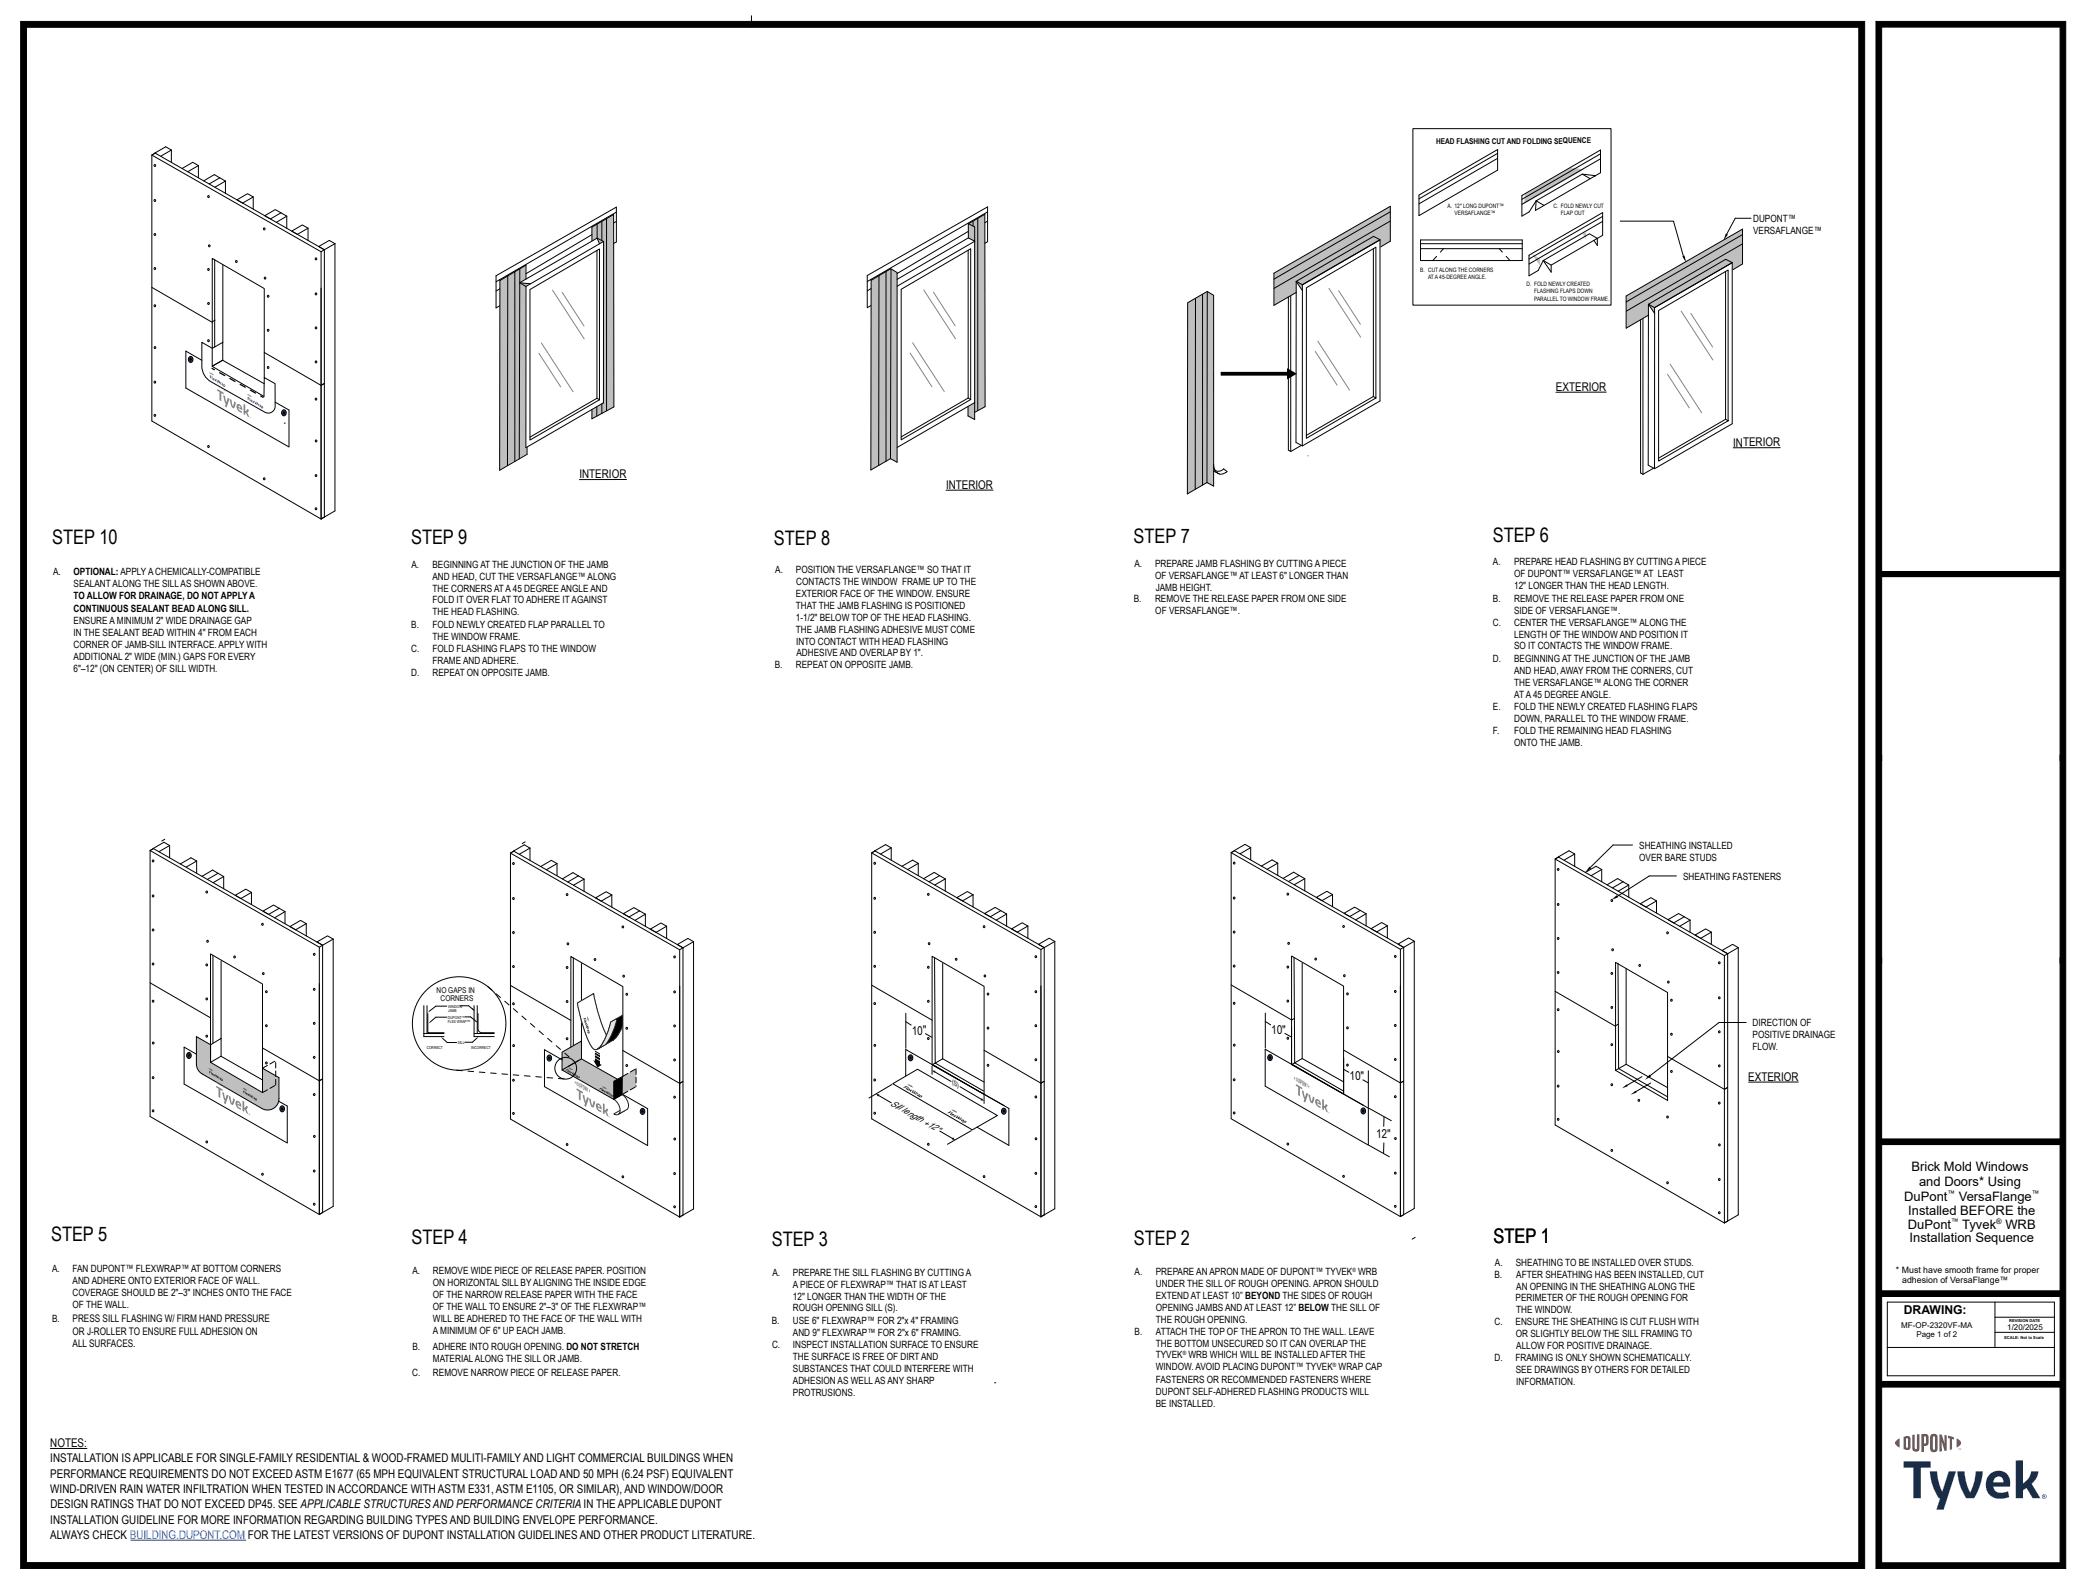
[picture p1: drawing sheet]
<svg xmlns="http://www.w3.org/2000/svg" width="1174mm" height="891mm" viewBox="0 0 1174 891" stroke-linecap="round" stroke-linejoin="round" font-family="sans-serif">
<defs><g id="words">
<g font-size="11.2">
<text x="29" y="305">STEP 10</text>
<text x="230" y="305">STEP 9</text>
<text x="434" y="305">STEP 8</text>
<text x="635" y="304">STEP 7</text>
<text x="837" y="304">STEP 6</text>
<text x="29" y="695">STEP 5</text>
<text x="231" y="697">STEP 4</text>
<text x="433" y="698">STEP 3</text>
<text x="635" y="697">STEP 2</text>
<text x="837" y="696">STEP 1</text>
</g>
<g font-size="7.3">
<text x="1071" y="656">Brick Mold Windows</text>
<text x="1076" y="665">and Doors* Using</text>
<text x="1067" y="673">DuPont</text>
<text x="1098" y="673">VersaFlange</text>
<text x="1069" y="681">Installed BEFORE the</text>
<text x="1069" y="688">DuPont</text>
<text x="1100" y="688">Tyvek</text>
<text x="1124" y="688">WRB</text>
<text x="1070" y="696">Installation Sequence</text>
</g>
<text font-size="6.8" x="1067" y="736">DRAWING:</text>
<g font-size="6.7">
<text x="872" y="219">EXTERIOR</text>
<text x="971" y="250">INTERIOR</text>
<text x="325" y="268">INTERIOR</text>
<text x="530" y="274">INTERIOR</text>
<text x="511" y="580" transform="rotate(-2 511 580)">10&quot;</text>
<text x="713" y="580" transform="rotate(-2 713 580)">10&quot;</text>
<text x="757" y="605" transform="rotate(-2 757 605)">10&quot;</text>
<text x="980" y="606">EXTERIOR</text>
<text x="771" y="638" transform="rotate(-2 771 638)">12&quot;</text>
<text x="28" y="811">NOTES:</text>
<text x="28" y="819">INSTALLATION IS APPLICABLE FOR SINGLE-FAMILY RESIDENTIAL &amp; WOOD-FRAMED MULITI-FAMILY AND LIGHT COMMERCIAL BUILDINGS WHEN</text>
<text x="28" y="828">PERFORMANCE REQUIREMENTS DO NOT EXCEED ASTM E1677 (65 MPH EQUIVALENT STRUCTURAL LOAD AND 50 MPH (6.24 PSF) EQUIVALENT</text>
<text x="28" y="837">WIND-DRIVEN RAIN WATER INFILTRATION WHEN TESTED IN ACCORDANCE WITH ASTM E331, ASTM E1105, OR SIMILAR), AND WINDOW/DOOR</text>
<text x="28" y="845">DESIGN RATINGS THAT DO NOT EXCEED DP45. SEE APPLICABLE STRUCTURES AND PERFORMANCE CRITERIAIN THE APPLICABLE DUPONT</text>
<text x="28" y="854">INSTALLATION GUIDELINE FOR MORE INFORMATION REGARDING BUILDING TYPES AND BUILDING ENVELOPE PERFORMANCE.</text>
<text x="28" y="862">ALWAYS CHECK BUILDING.DUPONT.COM FOR THE LATEST VERSIONS OF DUPONT INSTALLATION GUIDELINES AND OTHER PRODUCT LITERATURE.</text>
</g>
<g font-size="5.8">
<text x="41" y="741">PRESS SILL FLASHING W/ FIRM HAND PRESSURE</text>
<text x="41" y="748">OR J-ROLLER TO ENSURE FULL ADHESION ON</text>
<text x="41" y="755">ALL SURFACES.</text>
</g>
<g font-size="5.6">
<text x="983" y="124">DUPONT™</text>
<text x="983" y="131">VERSAFLANGE™</text>
<text x="636" y="318">A.</text>
<text x="647" y="318">PREPARE JAMB FLASHING BY CUTTING A PIECE</text>
<text x="837" y="317">A.</text>
<text x="849" y="317">PREPARE HEAD FLASHING BY CUTTING A PIECE</text>
<text x="30" y="322">A.</text>
<text x="41" y="322">OPTIONAL: APPLY A CHEMICALLY-COMPATIBLE</text>
<text x="231" y="318">A.</text>
<text x="242" y="318">BEGINNING AT THE JUNCTION OF THE JAMB</text>
<text x="435" y="321">A.</text>
<text x="446" y="321">POSITION THE VERSAFLANGE™ SO THAT IT</text>
<text x="849" y="323">OF DUPONT™ VERSAFLANGE™ AT LEAST</text>
<text x="41" y="329">SEALANT ALONG THE SILL AS SHOWN ABOVE.</text>
<text x="242" y="325">AND HEAD, CUT THE VERSAFLANGE™ ALONG</text>
<text x="446" y="328">CONTACTS THE WINDOW FRAME UP TO THE</text>
<text x="647" y="324">OF VERSAFLANGE™ AT LEAST 6&quot; LONGER THAN</text>
<text x="41" y="336">TO ALLOW FOR DRAINAGE, DO NOT APPLY A</text>
<text x="242" y="331">THE CORNERS AT A 45 DEGREE ANGLE AND</text>
<text x="446" y="334">EXTERIOR FACE OF THE WINDOW. ENSURE</text>
<text x="648" y="331">JAMB HEIGHT.</text>
<text x="849" y="330">12&quot; LONGER THAN THE HEAD LENGTH.</text>
<text x="242" y="338">FOLD IT OVER FLAT TO ADHERE IT AGAINST</text>
<text x="446" y="341">THAT THE JAMB FLASHING IS POSITIONED</text>
<text x="635" y="338">B.</text>
<text x="647" y="338">REMOVE THE RELEASE PAPER FROM ONE SIDE</text>
<text x="837" y="337">B.</text>
<text x="849" y="337">REMOVE THE RELEASE PAPER FROM ONE</text>
<text x="41" y="343">CONTINUOUS SEALANT BEAD ALONG SILL.</text>
<text x="242" y="345">THE HEAD FLASHING.</text>
<text x="446" y="348">1-1/2&quot; BELOW TOP OF THE HEAD FLASHING.</text>
<text x="648" y="344">OF VERSAFLANGE™.</text>
<text x="849" y="344">SIDE OF VERSAFLANGE™.</text>
<text x="41" y="349">ENSURE A MINIMUM 2&quot; WIDE DRAINAGE GAP</text>
<text x="231" y="352">B.</text>
<text x="242" y="352">FOLD NEWLY CREATED FLAP PARALLEL TO</text>
<text x="837" y="351">C.</text>
<text x="849" y="351">CENTER THE VERSAFLANGE™ ALONG THE</text>
<text x="41" y="356">IN THE SEALANT BEAD WITHIN 4&quot; FROM EACH</text>
<text x="242" y="359">THE WINDOW FRAME.</text>
<text x="446" y="354">THE JAMB FLASHING ADHESIVE MUST COME</text>
<text x="849" y="357">LENGTH OF THE WINDOW AND POSITION IT</text>
<text x="41" y="363">CORNER OF JAMB-SILL INTERFACE. APPLY WITH</text>
<text x="231" y="365">C.</text>
<text x="242" y="365">FOLD FLASHING FLAPS TO THE WINDOW</text>
<text x="446" y="361">INTO CONTACT WITH HEAD FLASHING</text>
<text x="849" y="364">SO IT CONTACTS THE WINDOW FRAME.</text>
<text x="41" y="370">ADDITIONAL 2&quot; WIDE (MIN.) GAPS FOR EVERY</text>
<text x="242" y="372">FRAME AND ADHERE.</text>
<text x="446" y="368">ADHESIVE AND OVERLAP BY 1&quot;.</text>
<text x="837" y="371">D.</text>
<text x="849" y="371">BEGINNING AT THE JUNCTION OF THE JAMB</text>
<text x="41" y="377">6&quot;–12&quot; (ON CENTER) OF SILL WIDTH.</text>
<text x="434" y="374">B.</text>
<text x="446" y="374">REPEAT ON OPPOSITE JAMB.</text>
<text x="849" y="378">AND HEAD, AWAY FROM THE CORNERS, CUT</text>
<text x="231" y="378">D.</text>
<text x="242" y="378">REPEAT ON OPPOSITE JAMB.</text>
<text x="849" y="384">THE VERSAFLANGE™ ALONG THE CORNER</text>
<text x="849" y="391">AT A 45 DEGREE ANGLE.</text>
<text x="837" y="398">E.</text>
<text x="849" y="398">FOLD THE NEWLY CREATED FLASHING FLAPS</text>
<text x="849" y="405">DOWN, PARALLEL TO THE WINDOW FRAME.</text>
<text x="837" y="412">F.</text>
<text x="849" y="412">FOLD THE REMAINING HEAD FLASHING</text>
<text x="849" y="418">ONTO THE JAMB.</text>
<text x="919" y="475">SHEATHING INSTALLED</text>
<text x="919" y="482">OVER BARE STUDS</text>
<text x="943" y="493">SHEATHING FASTENERS</text>
<text x="982" y="575">DIRECTION OF</text>
<text x="982" y="582">POSITIVE DRAINAGE</text>
<text x="982" y="588">FLOW.</text>
<text x="499" y="619" transform="rotate(30 499 619)">Sill length +12&quot;</text>
<text x="29" y="713">A.</text>
<text x="41" y="713">FAN DUPONT™ FLEXWRAP™ AT BOTTOM CORNERS</text>
<text x="231" y="714">A.</text>
<text x="243" y="714">REMOVE WIDE PIECE OF RELEASE PAPER. POSITION</text>
<text x="838" y="709">A.</text>
<text x="850" y="709">SHEATHING TO BE INSTALLED OVER STUDS.</text>
<text x="41" y="719">AND ADHERE ONTO EXTERIOR FACE OF WALL.</text>
<text x="433" y="715">A.</text>
<text x="444" y="715">PREPARE THE SILL FLASHING BY CUTTING A</text>
<text x="636" y="714">A.</text>
<text x="648" y="714">PREPARE AN APRON MADE OF DUPONT™ TYVEK WRB</text>
<text x="838" y="716">B.</text>
<text x="850" y="716">AFTER SHEATHING HAS BEEN INSTALLED, CUT</text>
<text x="41" y="726">COVERAGE SHOULD BE 2&quot;–3&quot; INCHES ONTO THE FACE</text>
<text x="243" y="721">ON HORIZONTAL SILL BY ALIGNING THE INSIDE EDGE</text>
<text x="444" y="722">A PIECE OF FLEXWRAP™ THAT IS AT LEAST</text>
<text x="648" y="721">UNDER THE SILL OF ROUGH OPENING. APRON SHOULD</text>
<text x="850" y="723">AN OPENING IN THE SHEATHING ALONG THE</text>
<text x="243" y="727">OF THE NARROW RELEASE PAPER WITH THE FACE</text>
<text x="444" y="728">12&quot; LONGER THAN THE WIDTH OF THE</text>
<text x="648" y="728">EXTEND AT LEAST 10” BEYOND THE SIDES OF ROUGH</text>
<text x="849" y="729">PERIMETER OF THE ROUGH OPENING FOR</text>
<text x="41" y="733">OF THE WALL.</text>
<text x="243" y="734">OF THE WALL TO ENSURE 2&quot;–3&quot; OF THE FLEXWRAP™</text>
<text x="444" y="735">ROUGH OPENING SILL (S).</text>
<text x="648" y="734">OPENING JAMBS AND AT LEAST 12” BELOW THE SILL OF</text>
<text x="850" y="736">THE WINDOW.</text>
<text x="29" y="741">B.</text>
<text x="243" y="741">WILL BE ADHERED TO THE FACE OF THE WALL WITH</text>
<text x="433" y="742">B.</text>
<text x="444" y="742">USE 6&quot; FLEXWRAP™ FOR 2&quot;x 4&quot; FRAMING</text>
<text x="648" y="741">THE ROUGH OPENING.</text>
<text x="838" y="743">C.</text>
<text x="849" y="743">ENSURE THE SHEATHING IS CUT FLUSH WITH</text>
<text x="243" y="748">A MINIMUM OF 6&quot; UP EACH JAMB.</text>
<text x="444" y="749">AND 9&quot; FLEXWRAP™ FOR 2&quot;x 6&quot; FRAMING.</text>
<text x="636" y="748">B.</text>
<text x="648" y="748">ATTACH THE TOP OF THE APRON TO THE WALL. LEAVE</text>
<text x="850" y="749">OR SLIGHTLY BELOW THE SILL FRAMING TO</text>
<text x="433" y="756">C.</text>
<text x="444" y="756">INSPECT INSTALLATION SURFACE TO ENSURE</text>
<text x="648" y="754">THE BOTTOM UNSECURED SO IT CAN OVERLAP THE</text>
<text x="850" y="756">ALLOW FOR POSITIVE DRAINAGE.</text>
<text x="231" y="756">B.</text>
<text x="243" y="756">ADHERE INTO ROUGH OPENING. DO NOT STRETCH</text>
<text x="648" y="761">TYVEK WRB WHICH WILL BE INSTALLED AFTER THE</text>
<text x="243" y="763">MATERIAL ALONG THE SILL OR JAMB.</text>
<text x="444" y="762">THE SURFACE IS FREE OF DIRT AND</text>
<text x="648" y="768">WINDOW. AVOID PLACING DUPONT™ TYVEK WRAP CAP</text>
<text x="838" y="763">D.</text>
<text x="849" y="763">FRAMING IS ONLY SHOWN SCHEMATICALLY.</text>
<text x="231" y="771">C.</text>
<text x="243" y="771">REMOVE NARROW PIECE OF RELEASE PAPER.</text>
<text x="444" y="769">SUBSTANCES THAT COULD INTERFERE WITH</text>
<text x="850" y="769">SEE DRAWINGS BY OTHERS FOR DETAILED</text>
<text x="444" y="776">ADHESION AS WELL AS ANY SHARP</text>
<text x="648" y="775">FASTENERS OR RECOMMENDED FASTENERS WHERE</text>
<text x="850" y="776">INFORMATION.</text>
<text x="444" y="782">PROTRUSIONS.</text>
<text x="648" y="781">DUPONT SELF-ADHERED FLASHING PRODUCTS WILL</text>
<text x="648" y="788">BE INSTALLED.</text>
</g>
<g font-size="4.9">
<text x="1063" y="713">* Must have smooth frame for proper</text>
<text x="1066" y="719">adhesion of VersaFlange™</text>
</g>
<g font-size="4.5">
<text x="805" y="81">HEAD FLASHING CUT AND FOLDING SEQUENCE</text>
<text x="245" y="556">NO GAPS IN</text>
<text x="247" y="561">CORNERS</text>
<text x="1066" y="744">MF-OP-2320VF-MA</text>
<text x="1074" y="749">Page 1 of 2</text>
<text x="1125" y="745">1/20/2025</text>
</g>
<g font-size="4.2">
<text x="1092" y="670">™</text>
<text x="1139" y="670">™</text>
<text x="1094" y="686">™</text>
<text x="1119" y="686">®</text>
</g>
<text font-size="4" x="534" y="608" transform="rotate(30 534 608)">(S)</text>
<g font-size="3.4">
<text x="811" y="117">A. 12&quot; LONG DUPONT™</text>
<text x="871" y="116">C. FOLD NEWLY CUT</text>
<text x="815" y="121">VERSAFLANGE™</text>
<text x="875" y="120">FLAP OUT</text>
<text x="796" y="153">B. CUT ALONG THE CORNERS</text>
<text x="800" y="157">AT A 45-DEGREE ANGLE.</text>
<text x="856" y="160">D. FOLD NEWLY CREATED</text>
<text x="860" y="164">FLASHING FLAPS DOWN</text>
<text x="860" y="168">PARALLEL TO WINDOW FRAME.</text>
</g>
<g font-size="3.3">
<text x="758" y="712">®</text>
<text x="663" y="759">®</text>
<text x="747" y="766">®</text>
</g>
<g font-size="2.3">
<text x="1126" y="741">REVISION DATE</text>
<text x="1123" y="750">SCALE: Not to Scale</text>
</g>
<g font-size="2.2">
<text x="251" y="567">JAMB</text>
<text x="251" y="565">WINDOW</text>
<text x="251" y="573">FLEX WRAP™</text>
<text x="251" y="571">DUPONT™</text>
<text x="239" y="588">CORRECT</text>
<text x="257" y="585">SILL</text>
<text x="264" y="588">INCORRECT</text>
</g>
</g></defs>
<!-- layer: G-ANNO-TTLB -->
<g fill="none" stroke="#000" stroke-width=".56">
<path d="M12 12h1033v867h-1033zM15 15h1027v861h-1027zM421 9v6M1051 12h107v867h-107zM1055 15h100v861h-100zM1055 323h100M1055 638h100M1055 641h100M1055 723h100M1055 726h100M1058 730h93v41h-93zM1118 738h33"/>
<path d="M1118 730v25M1058 755h93M1118 746h33M1055 774h100M1055 777h100"/>
</g>
<g fill="#000">
<path d="M1055 320h100v3h-100z" fill-rule="evenodd"/>
<path d="M1055 638h100v3h-100z" fill-rule="evenodd"/>
<path d="M1055 723h100v3h-100z" fill-rule="evenodd"/>
<path d="M1055 774h100v3h-100z" fill-rule="evenodd"/>
<path d="M12 12h1033v867h-1033zM15 15v861h1027v-861z" fill-rule="evenodd"/>
<path d="M1051 12h107v867h-107zM1055 15v861h100v-861z" fill-rule="evenodd"/>
</g>
<g fill="#e11b22">
<path d="M1097 806a2.6 2.6 0 0 1 2 2 2.6 2.6 0 0 1-2 3z"/>
<path d="M1063 807l2-1v5a2.5 2.5 0 0 1-2-4z"/>
<path d="M1072 804h1v7a.7 .7 0 0 0 1 1 .6 .6 0 0 0 0-1v-7h2v8a2 2 0 0 1-2 1 2 2 0 0 1-2-1z"/>
<path d="M1087 804h1l2 5v-5h1v9h-1l-2-6v6h-1z"/>
<path d="M1092 804l3 1v2l-1-1v6h-1v-6h-1z"/>
<path d="M1098 812h1h-1z"/>
<path d="M1068 806h1v5h-1zM1067 805v7h1a1.8 1.8 0 0 0 3-1v-5a2.3 2.3 0 0 0-2-2 2.3 2.3 0 0 0-2 1z"/>
<path d="M1083 805h1l1 7a.6 .6 0 0 1-1 0 .6 .6 0 0 1-1 0zM1082 804v1v7a2.1 2.1 0 0 0 2 2 2.1 2.1 0 0 0 2-2v-7a2.1 2.1 0 0 0-1-2 2.1 2.1 0 0 0-3 1z"/>
<path d="M1078 805h1v4h-1zM1077 803v11h1v-4l3-1v-4a2.8 2.8 0 0 0-4-2z"/>
</g>
<g fill="#17477e">
<path d="M1130 818h4v13a9 9 0 0 0 4-7h4a10 10 0 0 1-3 7l5 8h-5l-3-5-2 1v4h-4z"/>
<path d="M1067 819h15v3h-5v17h-5v-17h-5z"/>
<path d="M1097 824h4l1 6 2 6 2-6 1-6h4l-1 8-4 7h-4l-4-7z"/>
<path d="M1082 824h4v6l3 6 3-12h4l-7 22h-4l2-7-3-5z"/>
<path d="M1118 828l-1 2h6a2.7 2.7 0 0 0-1-2 2.7 2.7 0 0 0-4 0zM1115 826a7 7 0 0 1 9-1 7 7 0 0 1 3 8h-10a5 5 0 0 0 8 3l1 3a9 9 0 0 1-10 0 9 9 0 0 1-3-10z"/>
<path d="M1145 838h1v1h-1zM1145 838a1 1 0 0 0 2 0 1 1 0 0 0-2 0zM1144 839a1.5 1.5 0 0 1 3 0 1.5 1.5 0 0 1-3 0z"/>
</g>
<!-- layer: .ATI-HATCH -->
<path d="M344 624l4-2 1 1 1-1-4 3z" fill="#fff"/>
<path d="M344 624l4-2 1 1 1-1-4 3z" fill="none" stroke="#231f20" stroke-width=".56"/>
<g fill="#fff" stroke="#231f20" stroke-width=".56">
<path d="M344 616l5-3 2 9-4 2a6 6 0 0 0-3-8z"/>
<path d="M349 613a6 6 0 0 1 2 9z"/>
</g>
<g fill="#808080">
<path d="M859 142l4 3v4z"/>
<path d="M887 131l2-1v4z"/>
<path d="M335 133l3 2-2 2z"/>
<path d="M924 170l3 6v-4zM924 170l3 2 44-25-4-2z" fill-rule="evenodd"/>
<path d="M937 151h6l34-19v-4zM943 151h9l25-14v-5zM911 166v3l32-18h-6zM911 169v5l41-23h-9zM911 175v9l13-7v-2zM911 174v1h13v-4l43-26 4 2v4l6-3v-11z" fill-rule="evenodd"/>
<path d="M674 165v107l3-2v-107zM677 163l-1 107 4 2v-106z" fill-rule="evenodd"/>
<path d="M543 125v8l3 2v-8zM488 157v106l4-2 1-107zM493 154l-1 107 5-3v-106zM497 152v106l2-1v-106zM499 151v106l4 2v-106z" fill-rule="evenodd"/>
<path d="M543 125l2 2v-3zM545 124v3h1v104l2-1v-108zM548 122v108l4-2v-108z" fill-rule="evenodd"/>
<path d="M881 94l4 3 3-2zM855 109l-1 5 5-2z" fill-rule="evenodd"/>
<path d="M855 109l26-15 4 3-26 15z" fill-rule="evenodd"/>
<path d="M670 167v107l4-2v-107zM666 170v107l4-3v-107z" fill-rule="evenodd"/>
<path d="M315 590l11-7v10l20 12 10-6v10l-12 7-29-17z" fill-rule="evenodd"/>
<path d="M726 158l4 5v-3zM727 158l3 2 43-26-3-2z" fill-rule="evenodd"/>
<path d="M740 138h6l33-19v-3zM746 138h8l25-14v-5zM714 153v4l32-19h-6zM714 157v4l40-23h-8zM714 162v9l13-7v-2zM714 161v1h13v-4l43-26 3 2v4l6-3v-11z" fill-rule="evenodd"/>
<path d="M543 228l3-2v9l-3-2z" fill-rule="evenodd"/>
<path d="M280 157v106l4-2v-107zM284 154v107l4-3v-106zM288 152l1 106 2-1v-107zM291 151v106l4-3v-4v1v-91l2-1-6-1 4-2v-8z" fill-rule="evenodd"/>
<path d="M337 124v3zM337 124v11h1v91h-1v6l3-2v-107zM340 123v107l4-2v-108z" fill-rule="evenodd"/>
<path d="M334 228l3-2v6l-3 1z" fill-rule="evenodd"/>
<path d="M332 127l3-1v7l-3 2z" fill-rule="evenodd"/>
<path d="M335 126l2-2v11l-2-2z" fill-rule="evenodd"/>
<path d="M332 230l2-2v5l-2 2z" fill-rule="evenodd"/>
<path d="M110 581l8 4v10l29 17v-14l9 6v12a6 6 0 0 1-9 5l-34-19a6 6 0 0 1-3-6z" fill-rule="evenodd"/>
</g>
<!-- layer: wall scratch -->
<g fill="none" stroke="#000" stroke-width=".56">
<path d="M85 87l95 54M85 87v149l95 55M87 86l95 54M96 84l-6 3M96 84l-3-2-8 5M96 84v7M111 93v7M111 93l-3-2-6 3M111 93l-6 3M123 100l-6 3M123 100l3 1M123 100l-3-2-6 3"/>
<path d="M126 101v7M126 101l-6 4M133 112l6-3 3 1-6 4zM142 110v7M157 119l4 2M148 121l6-4 3 2-5 4zM161 121v7M161 121l-6 4M163 129l6-3 4 2-6 3zM173 128v7M182 140v150M188 137v149l-8 5"/>
<path d="M188 137l-8 4M188 137l-3-2-6 3 3 2M180 141v150M85 161l34 20M121 179l-2 1M119 195v-50l29 17v50M148 197l32 19 2-1M84 477l95 54v149M84 477v149l95 54M86 475l95 55M95 474v7M95 474l-3-2-8 5"/>
<path d="M95 474l-6 3M286 478l95 54v150M286 478v149l95 55M288 477l95 54M288 477l-2 1M297 475l-3-2-6 4M297 475v7M297 475l-6 4M489 478l94 54v150M489 478v149l94 55M490 477l95 54M499 475v7"/>
<path d="M499 475l-3-2-7 5M499 475l-5 3M690 478l95 54v150l8-5v-150M690 478v149M692 477h.1M692 477l95 54M701 475v7M701 475l-3-2-8 5M701 475l-6 3M110 482v7M110 482l-3-1-6 3M110 482l-6 4"/>
<path d="M122 489l-6 4M122 489l3 2M122 489l-3-2-6 4M125 491v7M125 491l-6 4M312 484l-6 3M312 484v7M312 484l-3-2-6 4M324 491l-6 3M324 491l3 2M324 491l-3-2-6 3M327 493v6"/>
<path d="M327 493l-6 3M515 484l-4-2-6 3M515 484l-6 3M515 484v7M527 491l-6 3M527 491l3 1M527 491l-3-2-6 3M530 492v7M530 492l-6 4M716 484l-3-2-6 3M716 484l-6 3M716 484v6"/>
<path d="M728 490l-6 4M728 490l3 2M728 490l-3-1-6 3M731 492l-6 4M731 492v7M132 502l6-4 3 2-6 3zM141 500v7M147 511l6-4 3 2-5 3zM156 509l4 2M160 511v7M160 511l-6 3M163 519l5-3 4 2-6 3z"/>
<path d="M172 518v6M334 503l6-3 3 1-6 4zM343 501v7M349 512l6-3 3 1-5 4zM358 510l4 2M362 512v7M362 512l-6 4M374 519v7M536 503l6-3 3 1-6 4zM545 501v7M552 512l6-4 3 2-6 4zM561 510l3 2"/>
<path d="M564 512v7M564 512l-6 4M576 519v7M738 503l6-4 3 2-6 4zM747 501v7M753 512l6-4 3 2-6 4zM762 510l4 2M766 512v7M766 512l-6 3M778 519v7M181 530v149M187 526v150l-8 4"/>
<path d="M187 526l-8 5M187 526l-3-2-6 4 3 2M364 521l6-4 4 2-6 3zM383 531v150M389 528v149l-8 5M389 528l-8 4M389 528l-3-2-6 3 3 2M522 536l30 17v60l-30-17zM567 520l6-3 3 2-6 3zM585 531v150M591 527v150l-8 5M591 527l-7 5"/>
<path d="M591 527l-3-1-6 3 3 2M724 536l29 17v60l-29-17zM768 520l6-3 4 2-6 3zM787 531v150M793 527l-4-1-5 3 3 2M793 527l-8 5M84 551l34 19M286 552l34 20M489 552l33 20M690 552l34 19M725 571h-1M907 574l-1 1"/>
<path d="M118 585v-51l29 17v51M147 587l32 19 2-2M320 587v-51l29 17v50M349 589l32 18 2-1M552 588l31 19 2-1M753 588l32 19 2-1"/>
<circle cx="87" cy="93" r=".5"/>
<circle cx="87" cy="112" r=".5"/>
<circle cx="117" cy="110" r=".5"/>
<circle cx="87" cy="131" r=".5"/>
<circle cx="117" cy="138" r=".5"/>
<circle cx="148" cy="128" r=".5"/>
<circle cx="87" cy="150" r=".5"/>
<circle cx="117" cy="151" r=".5"/>
<circle cx="132" cy="146" r=".5"/>
<circle cx="149" cy="156" r=".5"/>
<circle cx="177" cy="145" r=".5"/>
<circle cx="87" cy="171" r=".5"/>
<circle cx="117" cy="170" r=".5"/>
<circle cx="150" cy="166" r=".5"/>
<circle cx="177" cy="165" r=".5"/>
<circle cx="87" cy="195" r=".5"/>
<circle cx="117" cy="191" r=".5"/>
<circle cx="150" cy="185" r=".5"/>
<circle cx="177" cy="184" r=".5"/>
<circle cx="87" cy="214" r=".5"/>
<circle cx="150" cy="206" r=".5"/>
<circle cx="177" cy="203" r=".5"/>
<circle cx="87" cy="233" r=".5"/>
<circle cx="177" cy="224" r=".5"/>
<circle cx="117" cy="250" r=".5"/>
<circle cx="177" cy="247" r=".5"/>
<circle cx="148" cy="268" r=".5"/>
<circle cx="177" cy="266" r=".5"/>
<circle cx="177" cy="285" r=".5"/>
<circle cx="86" cy="482" r=".5"/>
<circle cx="116" cy="500" r=".5"/>
<circle cx="288" cy="484" r=".5"/>
<circle cx="490" cy="484" r=".5"/>
<circle cx="692" cy="484" r=".5"/>
<circle cx="86" cy="502" r=".5"/>
<circle cx="147" cy="518" r=".5"/>
<circle cx="288" cy="503" r=".5"/>
<circle cx="318" cy="501" r=".5"/>
<circle cx="349" cy="519" r=".5"/>
<circle cx="490" cy="503" r=".5"/>
<circle cx="520" cy="501" r=".5"/>
<circle cx="552" cy="519" r=".5"/>
<circle cx="692" cy="503" r=".5"/>
<circle cx="722" cy="501" r=".5"/>
<circle cx="753" cy="519" r=".5"/>
<circle cx="86" cy="521" r=".5"/>
<circle cx="116" cy="527" r=".5"/>
<circle cx="131" cy="536" r=".5"/>
<circle cx="176" cy="535" r=".5"/>
<circle cx="288" cy="522" r=".5"/>
<circle cx="318" cy="529" r=".5"/>
<circle cx="333" cy="538" r=".5"/>
<circle cx="378" cy="536" r=".5"/>
<circle cx="490" cy="522" r=".5"/>
<circle cx="521" cy="529" r=".5"/>
<circle cx="536" cy="537" r=".5"/>
<circle cx="581" cy="536" r=".5"/>
<circle cx="692" cy="522" r=".5"/>
<circle cx="722" cy="529" r=".5"/>
<circle cx="737" cy="537" r=".5"/>
<circle cx="782" cy="536" r=".5"/>
<circle cx="86" cy="540" r=".5"/>
<circle cx="116" cy="560" r=".5"/>
<circle cx="116" cy="541" r=".5"/>
<circle cx="148" cy="545" r=".5"/>
<circle cx="149" cy="556" r=".5"/>
<circle cx="176" cy="554" r=".5"/>
<circle cx="288" cy="541" r=".5"/>
<circle cx="318" cy="542" r=".5"/>
<circle cx="350" cy="547" r=".5"/>
<circle cx="351" cy="557" r=".5"/>
<circle cx="378" cy="556" r=".5"/>
<circle cx="490" cy="541" r=".5"/>
<circle cx="520" cy="542" r=".5"/>
<circle cx="552" cy="547" r=".5"/>
<circle cx="554" cy="557" r=".5"/>
<circle cx="581" cy="556" r=".5"/>
<circle cx="692" cy="541" r=".5"/>
<circle cx="722" cy="542" r=".5"/>
<circle cx="753" cy="547" r=".5"/>
<circle cx="755" cy="557" r=".5"/>
<circle cx="782" cy="555" r=".5"/>
<circle cx="86" cy="561" r=".5"/>
<circle cx="149" cy="575" r=".5"/>
<circle cx="176" cy="573" r=".5"/>
<circle cx="288" cy="562" r=".5"/>
<circle cx="318" cy="561" r=".5"/>
<circle cx="351" cy="576" r=".5"/>
<circle cx="378" cy="575" r=".5"/>
<circle cx="490" cy="562" r=".5"/>
<circle cx="520" cy="561" r=".5"/>
<circle cx="554" cy="576" r=".5"/>
<circle cx="581" cy="575" r=".5"/>
<circle cx="692" cy="562" r=".5"/>
<circle cx="722" cy="561" r=".5"/>
<circle cx="755" cy="576" r=".5"/>
<circle cx="782" cy="575" r=".5"/>
<circle cx="86" cy="584" r=".5"/>
<circle cx="116" cy="580" r=".5"/>
<circle cx="149" cy="596" r=".5"/>
<circle cx="176" cy="592" r=".5"/>
<circle cx="288" cy="586" r=".5"/>
<circle cx="318" cy="582" r=".5"/>
<circle cx="351" cy="597" r=".5"/>
<circle cx="378" cy="594" r=".5"/>
<circle cx="490" cy="586" r=".5"/>
<circle cx="520" cy="582" r=".5"/>
<circle cx="554" cy="597" r=".5"/>
<circle cx="581" cy="594" r=".5"/>
<circle cx="692" cy="586" r=".5"/>
<circle cx="722" cy="582" r=".5"/>
<circle cx="755" cy="597" r=".5"/>
<circle cx="782" cy="594" r=".5"/>
<circle cx="86" cy="604" r=".5"/>
<circle cx="176" cy="613" r=".5"/>
<circle cx="288" cy="605" r=".5"/>
<circle cx="378" cy="615" r=".5"/>
<circle cx="490" cy="605" r=".5"/>
<circle cx="581" cy="615" r=".5"/>
<circle cx="692" cy="605" r=".5"/>
<circle cx="782" cy="614" r=".5"/>
<circle cx="86" cy="622" r=".5"/>
<circle cx="116" cy="640" r=".5"/>
<circle cx="176" cy="637" r=".5"/>
<circle cx="288" cy="624" r=".5"/>
<circle cx="378" cy="638" r=".5"/>
<circle cx="490" cy="624" r=".5"/>
<circle cx="581" cy="638" r=".5"/>
<circle cx="692" cy="624" r=".5"/>
<circle cx="782" cy="638" r=".5"/>
<circle cx="147" cy="658" r=".5"/>
<circle cx="176" cy="656" r=".5"/>
<circle cx="318" cy="641" r=".5"/>
<circle cx="349" cy="659" r=".5"/>
<circle cx="378" cy="657" r=".5"/>
<circle cx="520" cy="641" r=".5"/>
<circle cx="552" cy="659" r=".5"/>
<circle cx="581" cy="657" r=".5"/>
<circle cx="722" cy="641" r=".5"/>
<circle cx="753" cy="659" r=".5"/>
<circle cx="782" cy="657" r=".5"/>
<circle cx="176" cy="675" r=".5"/>
<circle cx="378" cy="676" r=".5"/>
<circle cx="581" cy="676" r=".5"/>
<circle cx="782" cy="676" r=".5"/>
</g>
<!-- layer: TYVEK -->
<g fill="none" stroke="#000" stroke-width=".56">
<path d="M839 86l-44 25M839 89l-44 25M887 98h7M897 86l-44 26M897 89l-44 25M795 109l44-25v11l-44 26zM861 113l26-15 4 2-26 15zM891 100l6-3v-13l-44 26v11l4-2 4-6v5l4-3M796 134h57v12h-57zM796 137h57M796 139h57M893 135l2 3v-4l3-2v-13l-41 24v12l5-3 3-6 4 6v-3"/>
<path d="M898 121l-41 24M898 124l-41 24M908 124h30l6 20M976 137l-65 37M977 131l-66 38M865 146l26-15 4 3-26 15zM967 152v83M971 151l6-3v-20l-66 38v18l13-7v84l3 2v-87M677 163l-11 7M680 165v95a4 4 0 0 0 2 5 4 4 0 0 0 6-1M919 179v86l2 1M921 179v87"/>
<path d="M924 170l3 6M927 172v4M927 172l44-25v90l-44 26M930 174l39-23v85l-39 22zM967 235l-37 22M967 235l2 1M733 255h.1M680 260v12M686 263l2 1M927 262l-6 4M883 478v7M883 478l-4-1-6 3"/>
<path d="M883 478l-6 4M898 487l-6 4M898 487v7M898 487l-3-2-6 4M910 494l-6 3M910 494l3 2M910 494l-3-2-6 4M913 496l-6 3M913 496v7M919 506l6-3 3 2-6 3zM928 505v7M935 515l6-3 3 2-6 3z"/>
<path d="M944 514l3 2M947 516v6M947 516l-6 3M326 540v43M528 540v53M725 536l1 59M730 540v53M950 524l6-4 3 2-6 4zM959 522v7M965 533l6-4 3 2-6 3zM974 531v150l-6 3M911 543v53"/>
<path d="M325 594l-5 2M528 593l24 13M528 593l-4 3M724 596l40 23M726 595l27 16M726 595l-2 1M730 593l23 13M730 593l-4 2M911 596l-4 3M911 596l24 13M793 693l-2 1"/>
</g>
<path d="M942 174l18 28M948 176l12 18M935 210l12 19M936 204l18 27" fill="none" stroke="#848484" stroke-width=".56"/>
<path d="M803 146l6-7M846 146l-6-7" fill="none" stroke="#000" stroke-width=".56" stroke-dasharray="3.2 3.2"/>
<circle cx="712" cy="593" r="1.5" fill="#003d71"/>
<g fill="none" stroke="#000" stroke-width=".56">
<path d="M711 593h1M712 592v1"/>
<circle cx="712" cy="593" r="1.5"/>
<circle cx="712" cy="593" r=".4"/>
</g>
<circle cx="764" cy="623" r="1.5" fill="#003d71"/>
<g fill="none" stroke="#000" stroke-width=".56">
<path d="M792 72h111v99h-111zM294 472l-1 1M872 481l94 54M872 481v149l94 55 2-1v-150M873 480h.1M873 480l95 54M873 480l-1 1M524 537v59M905 539l30 17v61l-30-17zM968 534l-1 1M872 555l33 20M238 563v18h11"/>
<path d="M238 579h11M239 563v16M240 568v11h9M258 564h5l3 2M261 570h3l3 2M266 563v18h11M266 579h11M267 563v16M268 568v8l1 2 1 1h7M709 572l3 2M709 568v19M720 579l4 2"/>
<path d="M724 575v21M267 582l-2 2h-5M305 588l10 6M315 590l11-7v10l-11 6zM315 599l29 17 5-3M320 596l-1 1M326 593l20 12M522 597v5M524 596l27 15M524 596l-2 1 41 22M709 588l58 33v21l-58-33zM753 599l3 2"/>
<path d="M753 593v20M767 600v20M935 592l31 18 2-1M349 613l14 8M492 614l8 4M500 608l-13 7M500 607l14-8 45 26-14 8zM524 600l9 6M538 609l12 7M552 614v4M764 605l3 2M527 634l7 4"/>
<path d="M544 633l-13 8M690 627l95 55M764 622h.1M764 622v1M767 621l13 7M776 626v5M767 642l12 6M776 640l-1 6M557 775h1"/>
<circle cx="873" cy="487" r=".5"/>
<circle cx="873" cy="507" r=".5"/>
<circle cx="903" cy="505" r=".5"/>
<circle cx="873" cy="526" r=".5"/>
<circle cx="904" cy="532" r=".5"/>
<circle cx="935" cy="523" r=".5"/>
<circle cx="964" cy="539" r=".5"/>
<circle cx="873" cy="545" r=".5"/>
<circle cx="903" cy="545" r=".5"/>
<circle cx="919" cy="541" r=".5"/>
<circle cx="935" cy="550" r=".5"/>
<circle cx="964" cy="559" r=".5"/>
<circle cx="257" cy="573" r="26"/>
<circle cx="873" cy="566" r=".5"/>
<circle cx="903" cy="564" r=".5"/>
<circle cx="937" cy="560" r=".5"/>
<circle cx="937" cy="579" r=".5"/>
<circle cx="964" cy="578" r=".5"/>
<circle cx="317" cy="599" r="6"/>
<circle cx="873" cy="589" r=".5"/>
<circle cx="903" cy="585" r=".5"/>
<circle cx="964" cy="597" r=".5"/>
<circle cx="873" cy="608" r=".5"/>
<circle cx="903" cy="608" r=".5"/>
<circle cx="918" cy="616" r=".5"/>
<circle cx="937" cy="600" r=".5"/>
<circle cx="964" cy="618" r=".5"/>
<circle cx="764" cy="623" r="1.5"/>
<circle cx="764" cy="622" r=".4"/>
<circle cx="873" cy="627" r=".5"/>
<circle cx="935" cy="626" r=".5"/>
<circle cx="903" cy="645" r=".5"/>
<circle cx="964" cy="641" r=".5"/>
<circle cx="935" cy="663" r=".5"/>
<circle cx="964" cy="661" r=".5"/>
<circle cx="964" cy="679" r=".5"/>
</g>
<path d="M356 599v10M349 613l7-4M349 603l7-4" fill="none" stroke="#000" stroke-width=".56" stroke-dasharray="3.2 1.6"/>
<path d="M273 553l48 41M316 605l-60-5" fill="none" stroke="#000" stroke-width=".56" stroke-dasharray="3.2 3.2"/>
<path d="M265 565l1 1-2-1zM267 572l1 1-1-1zM267 582l1-1-1 1zM523 600h2h-1v1zM491 613h2l-1 1v1zM550 615l1 2-2-1h1zM534 637l1 2-2-1h1z" fill="#000"/>
<circle cx="510" cy="593" r="1.5" fill="#003d71"/>
<g fill="none" stroke="#000" stroke-width=".56">
<path d="M510 593h1M510 592v1"/>
<circle cx="510" cy="593" r="1.5"/>
<circle cx="510" cy="593" r=".4"/>
</g>
<circle cx="562" cy="623" r="1.5" fill="#003d71"/>
<g fill="none" stroke="#000" stroke-width=".56">
<path d="M321 537v49M508 572l3 2M508 568v19M519 579l3 2M508 603v-15l57 33v21l-17-10M562 623h1M563 622v1"/>
<circle cx="562" cy="623" r="1.5"/>
<circle cx="563" cy="623" r=".4"/>
</g>
<circle cx="308" cy="593" r="1.5" fill="#003d71"/>
<g fill="none" stroke="#000" stroke-width=".56">
<path d="M308 593h.1M308 592v1"/>
<circle cx="308" cy="593" r="1.5"/>
<circle cx="308" cy="593" r=".4"/>
</g>
<circle cx="360" cy="623" r="1.5" fill="#003d71"/>
<g fill="none" stroke="#000" stroke-width=".56">
<path d="M345 119l-67 39M553 119l-67 39M779 119l-65 37M332 131l-37 22M332 135v-8l12-7v108l-12 7v-5M335 126v7l1 4M337 124v11M338 135l-43 26M338 135l-3-2-44 25M338 135v91M340 123v107M344 136h1v-20l-67 39v18l2-2"/>
<path d="M345 124l-1 1M543 130l-40 23M543 125v8M545 124v3M548 122v108M552 136l1-1v-19l-67 38v18l2-1M553 124l-1 1M770 139v83M774 138l5-3v-19l-65 37v18l12-7M779 124l-65 38M280 157v106l15-8v-4M285 155l-1 106"/>
<path d="M289 152v107M291 158l4 3M291 151v106M291 158l6 1M295 156v-7l-15 8M335 140v83M488 156v107l11-6M493 154l-1 107M497 152v106M499 151v106M503 153l-4-2-11 6M503 153v106l-4-2"/>
<path d="M503 157l40-24 3 2-43 25M543 140v83M726 158l44-26 3 2-43 26zM726 158l4 5v87l-4-2zM730 160v3M730 160l43-26v91l-43 25M280 162l-2 1M295 161v90l43-25M297 162l39-22v84l-39 23zM488 162l-2 1M505 162l39-23v85l-39 22zM666 170l-1 107 11-7"/>
<path d="M670 167v107M674 165v107M677 164l-1 106M677 163l3 2M722 166v86l1 1M723 166v87M732 161l39-22v84l-39 23zM924 170l43-25 4 2-44 25zM924 170v7M334 228v5M335 223l-38 22M335 223l1 1"/>
<path d="M337 226v6M543 228v5l3 2v-108l-3-2 9-5v108l-6 3M543 223l-38 22M543 223l1 1M546 226l-43 25M770 222l-38 22M770 222l1 1M729 250l-6 3M676 270l4 2M680 264l3 2M686 263a3 3 0 0 1-5 0M92 470l-1 1"/>
<path d="M119 535v49M124 538v44M907 540v59M966 535v150M979 573h-16l-38 30M103 587l7 4M305 588v21l58 33v-21M907 599l27 15M907 599l-2 1M156 617l5 3M349 603l-5 3v10M920 603l-9 5"/>
<path d="M925 607l-9 5M360 623h.1M360 622v1"/>
<circle cx="360" cy="623" r="1.5"/>
<circle cx="360" cy="623" r=".4"/>
</g>
<path d="M310 163l17 27M315 164l12 19M518 162l17 28M523 164l12 19M745 162l18 27M750 163l12 19M302 198l12 19M303 192l18 28M510 198l12 19M511 192l18 27M737 197l12 19M739 191l17 28" fill="none" stroke="#848484" stroke-width=".56"/>
<path d="M684 209h38" fill="none" stroke="#000" stroke-width="2.1" stroke-linecap="butt"/>
<path d="M721 206l6 3-6 4zM909 610l3-2v1zM914 613l3-2v1zM925 602v1l-3 2z" fill="#000"/>
<circle cx="106" cy="592" r="1.5" fill="#003d71"/>
<g fill="none" stroke="#000" stroke-width=".56">
<path d="M106 591h.1M106 591v1"/>
<circle cx="106" cy="592" r="1.5"/>
<circle cx="106" cy="591" r=".4"/>
</g>
<circle cx="158" cy="621" r="1.5" fill="#003d71"/>
<g fill="none" stroke="#000" stroke-width=".56">
<path d="M121 204l4-2 23 13M103 587v20l58 33M118 595v-10l-8-4v15a6 6 0 0 0 3 6l34 19a6 6 0 0 0 9-5v-12l-9-5v13l-29-17M118 585l6-3v10l-6 3zM124 592l23 13M161 620v20M158 621h.1M158 621v1"/>
<circle cx="158" cy="621" r="1.5"/>
<circle cx="158" cy="621" r=".4"/>
</g>
<path d="M147 599l8-5M147 612l8-4M155 608v-14" fill="none" stroke="#000" stroke-width=".56" stroke-dasharray="3.2 1.6"/>
<g fill="#000">
<path d="M117 599h1zM118 599v1zM119 599v1zM117 600h1v1v1zM118 600l1 2zM119 601v1h1h-1l1 1zM120 602h1v1h-1zM121 602v1l1-1v2v-1v1l-1-1zM122 603l1 1zM136 611h1v1v1zM136 610h1zM137 610v1z"/>
<path d="M137 611l1 2zM138 610v1zM138 612l1 1h-1l1 1zM139 613h1v1h-1zM140 613v1l1-1v2v-1v1v-1h-1zM142 614v1z"/>
<path d="M118 599v1zM118 599v1z"/>
<path d="M123 604l1 1zM123 604l1 1h-1l1-1z"/>
<path d="M124 605h1zM124 604l1 1-1 1z"/>
<path d="M137 610l1 1zM137 610l1 1z"/>
<path d="M142 615l1 1zM142 615l1 1h-1l1-1z"/>
<path d="M143 616h1zM143 615l1 1-1 1z"/>
</g>
<g fill="#003d71">
<path d="M139 222l1 1h-1l1 1h-1z"/>
<path d="M140 223v2z"/>
<path d="M142 224v1l1 1h-1z"/>
<path d="M143 224v2l1-1v2l1-1-1 1v-1h-1z"/>
<path d="M145 226v2z"/>
<path d="M147 227v2v-1z"/>
<path d="M139 221v1z"/>
<path d="M140 221l1 1z"/>
<path d="M140 221v1z"/>
<path d="M126 215v1zM125 215l1 2v-1z"/>
<path d="M141 224v1zM141 224v1v-1z"/>
<path d="M146 227v1zM145 227h1l-1 1h1v-1z"/>
<path d="M140 221v1zM140 221v1z"/>
</g>
<path d="M119 195l6-3v10l-6 3zM119 195l-6-3v13a10 10 0 0 0 6 9l29 17a4 4 0 0 0 6-3v-13l-6-3v10M121 204l-2 1M159 237h.1" fill="none" stroke="#000" stroke-width=".56"/>
<g fill="#003d71">
<path d="M118 210l1 1h-1v1v-1v1z"/>
<path d="M119 211v2z"/>
<path d="M119 212l1 1v-1v1v-1z"/>
<path d="M120 212l1 1v1l-1-1z"/>
<path d="M121 212l1 2v-1l1 2v-2v2l-1-1z"/>
<path d="M123 214h1v1z"/>
<path d="M118 209v1z"/>
<path d="M119 209v1z"/>
<path d="M119 210h1z"/>
<path d="M125 215v1zM124 214l1 1-1 1h1v-1z"/>
<path d="M119 209v1zM119 209v1z"/>
</g>
<path d="M120 145v49M125 148v44M104 197l9 5M119 205l29 17M154 225l8 5" fill="none" stroke="#000" stroke-width=".56"/>
<path d="M119 206l1 1M146 222l1 1" fill="none" stroke="#000" stroke-width=".71"/>
<path d="M123 209l22 12" fill="none" stroke="#000" stroke-width=".71" stroke-dasharray="3.3 3.3"/>
<circle cx="107" cy="202" r="1.5" fill="#003d71"/>
<g fill="none" stroke="#000" stroke-width=".56">
<path d="M107 201h.1M107 201v1"/>
<circle cx="107" cy="202" r="1.5"/>
<circle cx="107" cy="201" r=".4"/>
</g>
<circle cx="159" cy="231" r="1.5" fill="#003d71"/>
<g fill="none" stroke="#000" stroke-width=".56">
<path d="M104 197v20l58 33v-20M159 231h.1M159 231v1"/>
<circle cx="159" cy="231" r="1.5"/>
<circle cx="159" cy="231" r=".4"/>
</g>
<!-- layer: LOGOS -->
<g fill="#000">
<path d="M317 600l1-1h1zM319 599h1zM320 599h1zM333 593l3 2v1l1 1-2 1-3-4 1 1zM333 591l3 2v1l-3-2zM333 589l3 1v1l-3-2zM333 590l3 1v1l-3-1zM318 600h1zM318 600h2h-1v1zM319 601h1h1l-1 1zM321 601v1l1-1-1 1h2h-2h1h-1zM322 603l1-1z"/>
<path d="M323 603h1h-1zM336 610l1-1 1 1zM337 611l1-1zM337 611h2h-1zM338 609h1zM338 612l1-1 1 1h-1zM339 610h1zM340 612v-1v1h1l-1 1 2-1-2 1 1-1h-1zM341 613h1zM342 613h1l-1 1zM344 606l5-3v10l-5 3zM506 609l2-1 1 1z"/>
<path d="M508 610l1-1-1 1zM509 608h1zM509 608h2zM509 611l1-1 2 1-2 1v-1zM510 609h1zM511 609h1zM511 611h1l-1 1h2l-1 1 2-1-2 1 1-1h-2zM513 613h1h1zM514 615l3-1a.8 .8 0 0 1-1 1 .8 .8 0 0 1-1 0zM531 624l2-1h1zM532 624h2l-1 1zM533 622h1z"/>
<path d="M534 622h1zM534 623l1-1zM534 625h1h1l-1 1v-1zM535 623h1zM536 626l1-1-1 1h2l-1 1 2-1-2 1v-1h-1zM538 627h1h1z"/>
<path d="M319 599v-1zM319 599v-1z"/>
<path d="M324 604l1-1zM323 604l1-1h1z"/>
<path d="M339 610v-1zM339 610v-1z"/>
<path d="M343 614h1zM342 614h1h1z"/>
<path d="M509 610h1zM508 610a.7 .7 0 0 1 1 0 .7 .7 0 0 1 1 1l-1-1v1z"/>
<path d="M510 609l1-1zM510 609l1-1z"/>
<path d="M514 614h1zM514 613l1 1v-1l1 1h-1z"/>
<path d="M534 624v1zM533 624a.7 .7 0 0 1 1 0 .7 .7 0 0 1 1 1h-1z"/>
<path d="M535 623h1zM535 623h1z"/>
<path d="M539 628h1zM539 628h1v-1v1h-1z"/>
<path d="M540 629l1-1zM539 629l2-1a.8 .8 0 0 1 0 1 .8 .8 0 0 1-1 0z"/>
</g>
<path d="M324 562l9-5a76 76 0 0 0 8 25l2 1h1l-9 5a2.8 2.8 0 0 1-4-3l-4-10z" fill="none" stroke="#808080" stroke-width=".56"/>
<path d="M324 562l9-5a76 76 0 0 0 8 25l2 1h1l-9 5a2.8 2.8 0 0 1-4-3l-4-10z" fill="#fff"/>
<path d="M324 562l9-5a76 76 0 0 0 8 25l2 1h1l-9 5a2.8 2.8 0 0 1-4-3l-4-10zM349 569l-7 4a28 28 0 0 1-7 15l10-6 4-8" fill="none" stroke="#231f20" stroke-width=".56"/>
<path d="M342 573l7-6a16 16 0 0 1-5 16l-9 5a26 26 0 0 0 7-15z" fill="#000"/>
<path d="M342 573l4-2-2 6a17 17 0 0 1-8 10l4-6z" fill="#fff"/>
<path d="M342 573l4-2-2 6a17 17 0 0 1-8 10l4-6z" fill="none" stroke="#231f20" stroke-width=".56"/>
<g fill="#000">
<path d="M327 571l1-1v1zM327 572h2h-2zM328 573h1v1h-1zM329 570h1zM329 577l1 1v-1v1h-1zM329 571h1zM329 571l1 1zM329 576h1v1zM328 575l1-1v1h1l-1 1h1h-1v-1z"/>
<path d="M328 572v1zM328 572l1 1-1-1v1z"/>
<path d="M329 571h1zM329 571h1z"/>
<path d="M330 578v1zM329 578h1l1 1h-1z"/>
</g>
<!-- layer: .ATI-TEXT -->
<path d="M981 122h-8l-5 9M872 220h28zM971 251h27zM325 269h26zM530 275h27zM915 473h-11l-13 13M940 491h-16l-19 12M250 570h-6l-3 2M250 564h-6l-3 2M248 582l3 2h5M980 606h28zM28 812h21z" fill="none" stroke="#000" stroke-width=".56"/>
<path d="M967 131h1l-2 4zM943 144l1-1 1 4zM891 486l1 1-4 2zM903 504l3-2 1 1zM241 566l-1 1zM241 572l1 1h-2zM247 581l2 1h-1z" fill="#000"/>
<path d="M73 863h65z" fill="none" stroke="#0049ff" stroke-width=".56"/>
<!-- layer: X-REF - TRACED -->
<g fill="#848484">
<path d="M733 608l1 1z"/>
<path d="M725 604h1v1z"/>
<path d="M727 604l1 2v-2v3l-1-1z"/>
<path d="M731 606l1 2v-1v2l-1-2v2z"/>
<path d="M732 607l1 1v1z"/>
<path d="M741 616h1v4l1-1h1l-1 1 1 3h-1l-1-2v1l-1-1z"/>
<path d="M726 607l4 2v1h-1v4h-1v-5l-2-1z"/>
<path d="M733 613l1 1 1 3 1-3 1 1-1 3a7 7 0 0 1-3-5z"/>
<path d="M730 611h1v4l1-3 1 1-1 5-1-1v-1z"/>
<path d="M745 623v1z"/>
<path d="M330 610v2z"/>
<path d="M322 606h1v1z"/>
<path d="M324 606l1 3v-2v2h-1z"/>
<path d="M328 608l1 2v-1v2l-1-1v1z"/>
<path d="M329 609l1 1v2z"/>
<path d="M338 618l1 1v3l1-1h1l-1 2 1 3-1-1-1-2v1h-1z"/>
<path d="M323 610l4 2v1l-2-1v5l-1-1v-5h-1z"/>
<path d="M330 615l1 1 1 3 1-2h1l-2 4a7 7 0 0 1-2-6z"/>
<path d="M327 613l1 1v3l1-2h1l-2 5h-1l1-2z"/>
<path d="M121 606l1 1z"/>
<path d="M125 608l1 1z"/>
<path d="M122 607l1 1z"/>
<path d="M126 609v1z"/>
<path d="M126 609l1 1z"/>
<path d="M127 610h1z"/>
<path d="M136 617h1v4l1-1h1l-1 1 1 3h-1l-1-2v1l-1-1z"/>
<path d="M121 608l4 2v1h-2v4h-1v-5l-1-1z"/>
<path d="M128 614h1l1 4 1-3 1 1-2 3a7 7 0 0 1-2-5z"/>
<path d="M125 612h1v4l1-3 1 1-2 5-1-1 1-1z"/>
<path d="M122 216l1 1z"/>
<path d="M125 218l1 1z"/>
<path d="M123 217h1z"/>
<path d="M126 219h1z"/>
<path d="M127 219v1z"/>
<path d="M124 217v1z"/>
<path d="M136 226l1 1v3l2-1v1v1l1 3-1-1-1-2h-1v2l-1-1z"/>
<path d="M122 218l3 2v1l-1-1v5l-1-1v-4l-1-1z"/>
<path d="M129 224h1v4l1-3h1l-1 4a7 7 0 0 1-2-5z"/>
<path d="M125 221l1 1 1 3 1-2h1l-2 5h-1l1-2z"/>
<path d="M727 604v2zM726 604v2h1v-2z"/>
<path d="M730 606v2zM730 605v3h1v-2z"/>
<path d="M729 605v1zM729 605v3l1-2z"/>
<path d="M738 617l1 1zM738 616a2.8 2.8 0 0 1 2 3l-2-1 1 1 1 1v1l-1-1a3 3 0 0 1-1-4z"/>
<path d="M323 606l1 2zM323 606v2h1v-1z"/>
<path d="M327 608v2zM327 608v2v1l1-3z"/>
<path d="M326 608v1zM325 607l1 3v-2z"/>
<path d="M335 619v1h1zM334 618a2.8 2.8 0 0 1 3 4l-2-2 1 2h1v1h-1a3 3 0 0 1-2-5z"/>
<path d="M342 625v1zM341 626a.5 .5 0 0 0 1 0 .5 .5 0 0 0-1 0zM341 626a.5 .5 0 0 1 1 0 .5 .5 0 0 1-1 0z"/>
<path d="M133 618l1 1-1-1zM132 617a3 3 0 0 0 3 5v-1l-1-1-1-1 2 1a2.6 2.6 0 0 0-3-3z"/>
<path d="M140 624v1zM139 624a.5 .5 0 0 1 1 0 .5 .5 0 0 1-1 0zM139 624a.5 .5 0 0 0 1 0 .5 .5 0 0 0-1 0zM140 624v1zM140 624v1z"/>
<path d="M134 227v1l1 1zM133 226a2.8 2.8 0 0 1 3 4l-2-1v1h1l1 1h-2a3 3 0 0 1-1-5z"/>
<path d="M140 234a.5 .5 0 0 0 1 0 .5 .5 0 0 0-1 0zM140 234a.5 .5 0 0 1 1 0 .5 .5 0 0 1-1 0z"/>
</g>
<use href="#words"/>
</svg>
